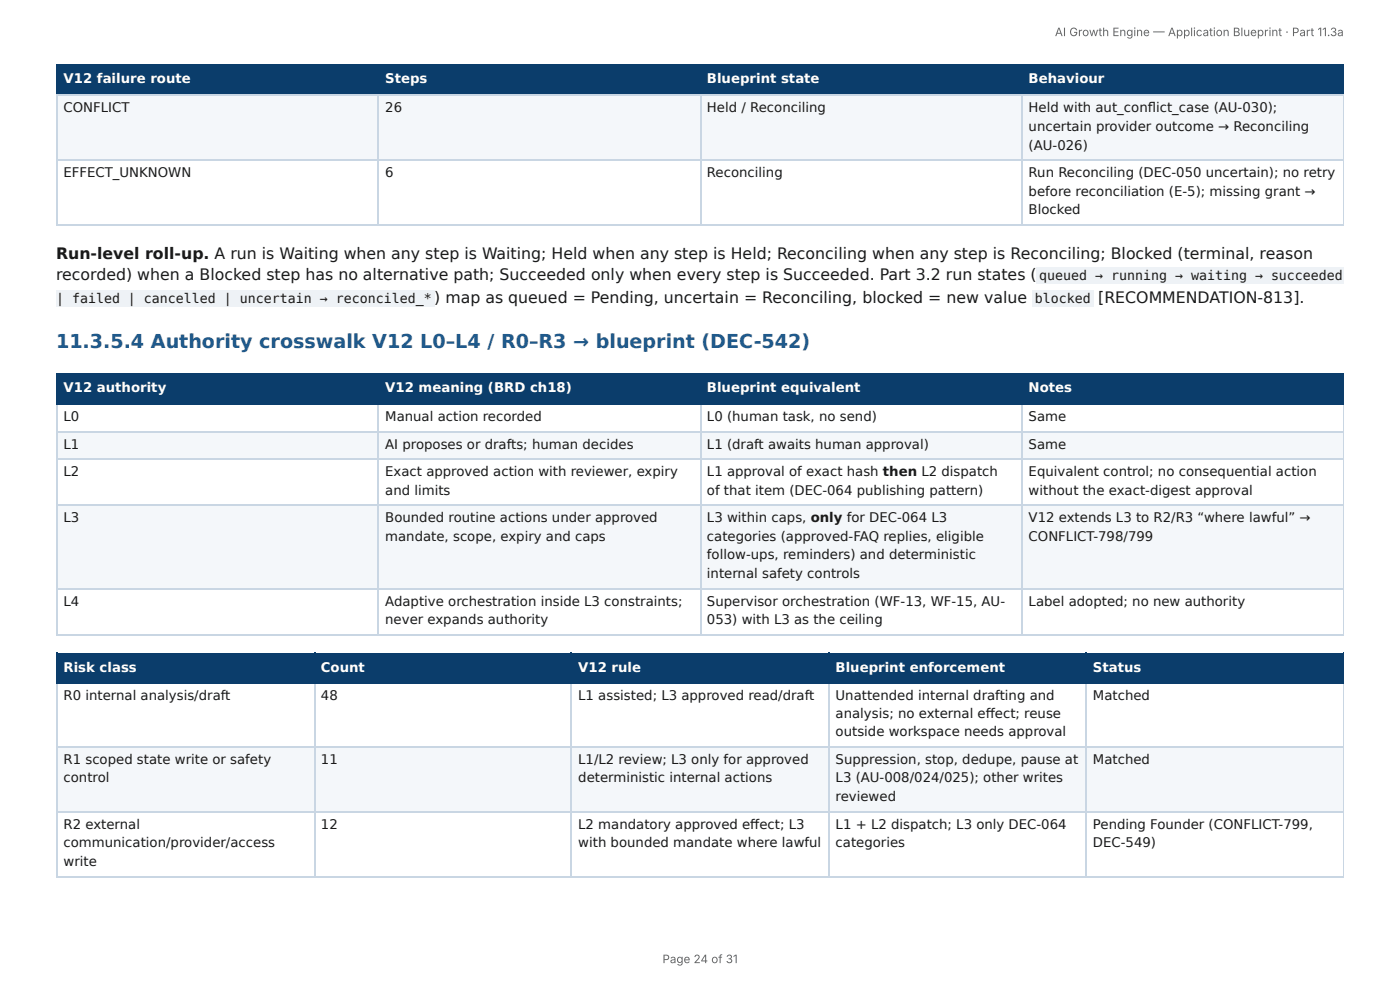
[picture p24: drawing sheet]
<svg xmlns="http://www.w3.org/2000/svg" width="297mm" height="210mm" viewBox="0 0 297 210" stroke-linecap="round" stroke-linejoin="round" font-family="sans-serif">
<defs><g id="words">
<text font-size="4.1" fill="#1f5a8c" x="11.9" y="73.8">11.3.5.4 Authority crosswalk V12 L0–L4 / R0–R3 → blueprint (DEC-542)</text>
<g font-size="3.3" fill="#1a1a1a">
<text x="11.9" y="55">Run-level roll-up. A run is Waiting when any step is Waiting; Held when any step is Held; Reconciling when any step is Reconciling; Blocked (terminal, reason</text>
<text x="11.9" y="59.5">recorded) when a Blocked step has no alternative path; Succeeded only when every step is Succeeded. Part 3.2 run states (</text>
<text x="92.2" y="64.3">) map as queued = Pending, uncertain = Reconciling, blocked = new value</text>
<text x="233.2" y="64.3">[RECOMMENDATION-813].</text>
</g>
<g font-size="2.8" fill="#fff">
<text x="13.5" y="17.7">V12 failure route</text>
<text x="81.8" y="17.7">Steps</text>
<text x="150.2" y="17.7">Blueprint state</text>
<text x="218.5" y="17.7">Behaviour</text>
<text x="13.5" y="83.3">V12 authority</text>
<text x="81.8" y="83.3">V12 meaning (BRD ch18)</text>
<text x="150.2" y="83.3">Blueprint equivalent</text>
<text x="218.5" y="83.3">Notes</text>
<text x="13.5" y="142.6">Risk class</text>
<text x="68.2" y="142.6">Count</text>
<text x="122.8" y="142.6">V12 rule</text>
<text x="177.5" y="142.6">Blueprint enforcement</text>
<text x="232.1" y="142.6">Status</text>
</g>
<g font-size="2.8" fill="#1a1a1a">
<text x="13.5" y="23.8">CONFLICT</text>
<text x="81.8" y="23.8">26</text>
<text x="150.2" y="23.8">Held / Reconciling</text>
<text x="218.5" y="23.8">Held with aut_confl ict_case (AU-030);</text>
<text x="218.5" y="27.8">uncertain provider outcome → Reconciling</text>
<text x="218.5" y="31.8">(AU-026)</text>
<text x="13.5" y="37.6">EFFECT_UNKNOWN</text>
<text x="81.8" y="37.6">6</text>
<text x="150.2" y="37.6">Reconciling</text>
<text x="218.5" y="37.6">Run Reconciling (DEC-050 uncertain); no retry</text>
<text x="218.5" y="41.5">before reconciliation (E-5); missing grant →</text>
<text x="218.5" y="45.5">Blocked</text>
<text x="220.7" y="59.5">queued → running → waiting → succeeded</text>
<text x="11.9" y="64.3">| failed | cancelled | uncertain → reconciled_*</text>
<text x="219.8" y="64.3">blocked</text>
<text x="13.5" y="89.4">L0</text>
<text x="81.8" y="89.4">Manual action recorded</text>
<text x="150.2" y="89.4">L0 (human task, no send)</text>
<text x="218.5" y="89.4">Same</text>
<text x="13.5" y="95.3">L1</text>
<text x="81.8" y="95.3">AI proposes or drafts; human decides</text>
<text x="150.2" y="95.3">L1 (draft awaits human approval)</text>
<text x="218.5" y="95.3">Same</text>
<text x="13.5" y="101.1">L2</text>
<text x="81.8" y="101.1">Exact approved action with reviewer, expiry</text>
<text x="150.2" y="101.1">L1 approval of exact hash then L2 dispatch</text>
<text x="218.5" y="101.1">Equivalent control; no consequential action</text>
<text x="81.8" y="105">and limits</text>
<text x="150.2" y="105">of that item (DEC-064 publishing pattern)</text>
<text x="218.5" y="105">without the exact-digest approval</text>
<text x="13.5" y="110.9">L3</text>
<text x="81.8" y="110.9">Bounded routine actions under approved</text>
<text x="150.2" y="110.9">L3 within caps, only for DEC-064 L3</text>
<text x="218.5" y="110.9">V12 extends L3 to R2/R3 “where lawful” →</text>
<text x="81.8" y="114.8">mandate, scope, expiry and caps</text>
<text x="150.2" y="114.8">categories (approved-FAQ replies, eligible</text>
<text x="150.2" y="118.8">follow-ups, reminders) and deterministic</text>
<text x="218.5" y="114.8">CONFLICT-798/799</text>
<text x="150.2" y="122.8">internal safety controls</text>
<text x="13.5" y="128.6">L4</text>
<text x="81.8" y="128.6">Adaptive orchestration inside L3 constraints;</text>
<text x="150.2" y="128.6">Supervisor orchestration (WF-13, WF-15, AU-</text>
<text x="218.5" y="128.6">Label adopted; no new authority</text>
<text x="81.8" y="132.6">never expands authority</text>
<text x="150.2" y="132.6">053) with L3 as the ceiling</text>
<text x="13.5" y="148.7">R0 internal analysis/draft</text>
<text x="68.2" y="148.7">48</text>
<text x="122.8" y="148.7">L1 assisted; L3 approved read/draft</text>
<text x="177.5" y="148.7">Unattended internal drafting and</text>
<text x="232.1" y="148.7">Matched</text>
<text x="177.5" y="152.4">analysis; no external eff ect; reuse</text>
<text x="177.5" y="156.4">outside workspace needs approval</text>
<text x="13.5" y="162.2">R1 scoped state write or safety</text>
<text x="13.5" y="166.2">control</text>
<text x="68.2" y="162.2">11</text>
<text x="122.8" y="162.2">L1/L2 review; L3 only for approved</text>
<text x="122.8" y="166.2">deterministic internal actions</text>
<text x="177.5" y="162.2">Suppression, stop, dedupe, pause at</text>
<text x="177.5" y="166.2">L3 (AU-008/024/025); other writes</text>
<text x="232.1" y="162.2">Matched</text>
<text x="177.5" y="170.1">reviewed</text>
<text x="13.5" y="175.9">R2 external</text>
<text x="13.5" y="179.9">communication/provider/access</text>
<text x="68.2" y="175.9">12</text>
<text x="122.8" y="175.9">L2 mandatory approved eff ect; L3</text>
<text x="122.8" y="179.9">with bounded mandate where lawful</text>
<text x="177.5" y="175.9">L1 + L2 dispatch; L3 only DEC-064</text>
<text x="177.5" y="179.9">categories</text>
<text x="232.1" y="175.9">Pending Founder (CONFLICT-799,</text>
<text x="232.1" y="179.9">DEC-549)</text>
<text x="13.5" y="183.9">write</text>
</g>
<g font-size="2.5" fill="#666">
<text x="224.1" y="7.7">AI Growth Engine — Application Blueprint · Part 11.3a</text>
<text x="140.7" y="204.5">Page 24 of 31</text>
</g>
</g></defs>
<g fill="#0b3d6b">
<path d="M12.2 14h68.2v6.1h-68.2z"/>
<path d="M80.4 14h68.3v6.1h-68.3z"/>
<path d="M148.7 14h68.3v6.1h-68.3z"/>
<path d="M217 14h68.4v6.1h-68.4z"/>
</g>
<g fill="#f4f7fa">
<path d="M12.2 20.1h68.2v13.8h-68.2z"/>
<path d="M80.4 20.1h68.3v13.8h-68.3z"/>
<path d="M148.7 20.1h68.3v13.8h-68.3z"/>
<path d="M217 20.1h68.4v13.8h-68.4z"/>
</g>
<path d="M11.9 13.9h273.5M12 13.8v6.6M80.3 13.8v6.6M148.8 13.8v6.6M217.1 13.8v6.6M11.9 20.2h273.5" fill="none" stroke="#0b3d6b" stroke-width=".26"/>
<path d="M285.3 13.8v6.6" fill="none" stroke="#0b3d6b" stroke-width=".21"/>
<path d="M11.9 20.2h273.5M11.9 34h273.5M12 20.4v27.5M80.3 20.4v27.5M148.8 20.4v27.5M217.1 20.4v27.5M11.9 47.8h273.5" fill="none" stroke="#c9d6e3" stroke-width=".26"/>
<path d="M285.3 20.4v27.5" fill="none" stroke="#c9d6e3" stroke-width=".21"/>
<g fill="#0b3d6b">
<path d="M12.2 79.6h68.2v6.4h-68.2z"/>
<path d="M80.4 79.6h68.3v6.4h-68.3z"/>
<path d="M148.7 79.6h68.3v6.4h-68.3z"/>
<path d="M217 79.6h68.4v6.4h-68.4z"/>
</g>
<g fill="#f4f7fa">
<path d="M12.2 91.8h68.2v5.8h-68.2z"/>
<path d="M80.4 91.8h68.3v5.8h-68.3z"/>
<path d="M148.7 91.8h68.3v5.8h-68.3z"/>
<path d="M217 91.8h68.4v5.8h-68.4z"/>
<path d="M12.2 107.2h68.2v17.7h-68.2z"/>
<path d="M80.4 107.2h68.3v17.7h-68.3z"/>
<path d="M148.7 107.2h68.3v17.7h-68.3z"/>
<path d="M217 107.2h68.4v17.7h-68.4z"/>
</g>
<path d="M11.9 79.5h273.5M12 79.4v6.6M80.3 79.4v6.6M148.8 79.4v6.6M217.1 79.4v6.6M11.9 85.9h273.5" fill="none" stroke="#0b3d6b" stroke-width=".26"/>
<path d="M285.3 79.4v6.6" fill="none" stroke="#0b3d6b" stroke-width=".21"/>
<path d="M11.9 91.7h273.5M11.9 97.5h273.5M12 86v48.9M80.3 86v48.9M148.8 86v48.9M217.1 86v48.9M11.9 107.3h273.5M11.9 125h273.5M11.9 134.8h273.5" fill="none" stroke="#c9d6e3" stroke-width=".26"/>
<path d="M285.3 86v48.9" fill="none" stroke="#c9d6e3" stroke-width=".21"/>
<g fill="#0b3d6b">
<path d="M12.2 138.6h54.5v6.4h-54.5z"/>
<path d="M66.7 138.6h54.7v6.4h-54.7z"/>
<path d="M121.4 138.6h54.5v6.4h-54.5z"/>
<path d="M175.9 138.6h54.8v6.4h-54.8z"/>
<path d="M230.7 138.6h54.7v6.4h-54.7z"/>
</g>
<g fill="#f4f7fa">
<path d="M12.2 158.8h54.5v13.7h-54.5z"/>
<path d="M66.7 158.8h54.7v13.7h-54.7z"/>
<path d="M121.4 158.8h54.5v13.7h-54.5z"/>
<path d="M175.9 158.8h54.8v13.7h-54.8z"/>
<path d="M230.7 158.8h54.7v13.7h-54.7z"/>
</g>
<path d="M11.9 138.8h273.5M12 138.6v6.7M66.8 138.6v6.7M121.3 138.6v6.7M176.1 138.6v6.7M230.6 138.6v6.7M11.9 145.1h273.5" fill="none" stroke="#0b3d6b" stroke-width=".26"/>
<path d="M285.3 138.6v6.7" fill="none" stroke="#0b3d6b" stroke-width=".21"/>
<path d="M11.9 158.6h273.5M12 145.3v40.7M66.8 145.3v40.7M121.3 145.3v40.7M176.1 145.3v40.7M230.6 145.3v40.7M11.9 172.4h273.5M11.9 186.1h273.5" fill="none" stroke="#c9d6e3" stroke-width=".26"/>
<path d="M285.3 145.3v40.7" fill="none" stroke="#c9d6e3" stroke-width=".21"/>
<g fill="#eef2f6">
<path d="M220.1 56.9h65.3v3.4h-65.3z"/>
<path d="M11.9 61.6h80.4v3.5h-80.4z"/>
<path d="M219.3 61.6h13v3.5h-13z"/>
</g>
<use href="#words"/>
</svg>
